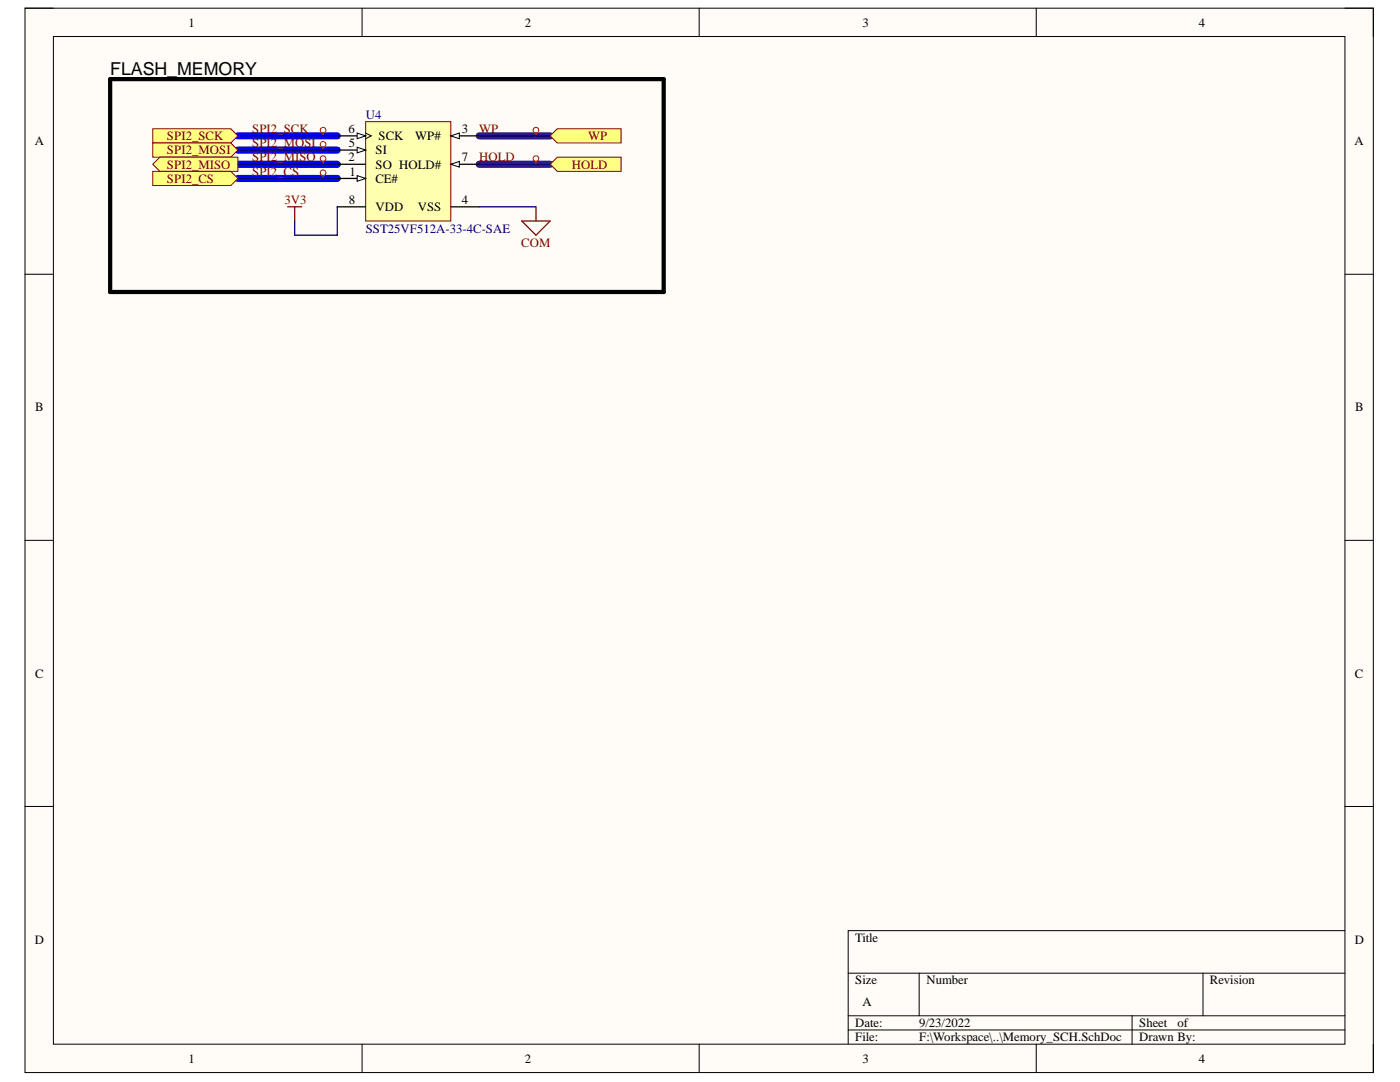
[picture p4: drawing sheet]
<svg xmlns="http://www.w3.org/2000/svg" width="279mm" height="216mm" viewBox="0 0 279 216" stroke-linecap="round" stroke-linejoin="round" font-family="sans-serif">
<defs><g id="words">
<text font-size="3.6" x="22" y="15">FLASH_MEMORY</text>
<g font-size="2.5">
<text x="37.6" y="5.3">1</text>
<text x="104.7" y="5.3">2</text>
<text x="172.1" y="5.3">3</text>
<text x="239.3" y="5.3">4</text>
<text x="6.9" y="29">A</text>
<text x="69.5" y="26.5">6</text>
<text x="69.6" y="29.4">5</text>
<text x="75.5" y="28">SCK</text>
<text x="82.9" y="28">WP#</text>
<text x="92.2" y="26.5">3</text>
<text x="270.3" y="29">A</text>
<text x="69.5" y="32.2">2</text>
<text x="69.8" y="35.1">1</text>
<text x="74.9" y="33.7">SO HOLD#</text>
<text x="74.9" y="30.8">SI</text>
<text x="92.2" y="32.2">7</text>
<text x="69.6" y="40.8">8</text>
<text x="74.9" y="36.4">CE#</text>
<text x="92.2" y="40.8">4</text>
<text x="74.9" y="42.1">VDD</text>
<text x="83.4" y="42.1">VSS</text>
<text x="7" y="82.1">B</text>
<text x="270.5" y="82.1">B</text>
<text x="7" y="135.2">C</text>
<text x="270.4" y="135.2">C</text>
<text x="6.9" y="188.3">D</text>
<text x="170.7" y="188">Title</text>
<text x="270.4" y="188.3">D</text>
<text x="170.7" y="196.4">Size</text>
<text x="184.9" y="196.4">Number</text>
<text x="241.5" y="196.4">Revision</text>
<text x="172.1" y="200.7">A</text>
<text x="170.7" y="205">Date:</text>
<text x="170.7" y="207.8">File:</text>
<text x="183.5" y="205">9/23/2022</text>
<text x="183.5" y="207.8">F:\Workspace\..\Memory_SCH.SchDoc</text>
<text x="227.3" y="205">Sheet</text>
<text x="227.3" y="207.8">Drawn By:</text>
<text x="235" y="205">of</text>
<text x="37.6" y="212.1">1</text>
<text x="104.7" y="212.1">2</text>
<text x="172.1" y="212.1">3</text>
<text x="239.3" y="212.1">4</text>
</g>
<g font-size="2.5" fill="#000080">
<text x="73" y="23.8">U4</text>
<text x="73" y="46.4">SST25VF512A-33-4C-SAE</text>
</g>
<g font-size="2.5" fill="#800000">
<text x="33.3" y="28">SPI2_SCK</text>
<text x="50.3" y="26.5">SPI2_SCK</text>
<text x="50.3" y="29.4">SPI2_MOSI</text>
<text x="95.7" y="26.5">WP</text>
<text x="117.4" y="28">WP</text>
<text x="33.3" y="30.8">SPI2_MOSI</text>
<text x="33.3" y="33.7">SPI2_MISO</text>
<text x="50.3" y="32.2">SPI2_MISO</text>
<text x="50.3" y="35.1">SPI2_CS</text>
<text x="95.7" y="32.2">HOLD</text>
<text x="114.1" y="33.7">HOLD</text>
<text x="33.3" y="36.4">SPI2_CS</text>
<text x="56.8" y="40.8">3V3</text>
<text x="104" y="49.2">COM</text>
</g>
</g></defs>
<path d="M5 1.6h269.1v212.4h-269.1z" fill-rule="evenodd" fill="#fffcf8"/>
<path d="M5 1.6h269.1v212.4h-269.1z" fill="none" stroke="#000" stroke-width=".2"/>
<path d="M10.7 7.3h257.7v201.1h-257.7z" fill-rule="evenodd" fill="#fffcf8"/>
<g fill="none" stroke="#000" stroke-width=".2">
<path d="M5 1.6h5.7M10.7 7.3h257.7v201.1h-257.7zM72.3 1.6v5.7M139.5 1.6v5.7M206.8 1.6v5.7M268.4 1.6h5.7v5.7M5 54.7h5.7M268.4 54.7h5.7M5 107.8h5.7M268.4 107.8h5.7M5 160.9h5.7M268.4 160.9h5.7"/>
<path d="M169.3 194.2h99.1M183.4 194.2v8.5M240.1 194.2v8.5M268.4 185.7h-99.1v22.7M72.3 208.4v5.6M139.5 208.4v5.6M169.3 202.7h99.1M169.3 205.5h99.1M206.8 208.4v5.6M225.9 202.7v5.7M274.1 208.4v5.6"/>
</g>
<path d="M47.5 27.1h19.8M47.5 29.9h19.8M47.5 32.8h19.8M47.5 35.6h19.8" fill="none" stroke="#00f" stroke-width="1.4"/>
<path d="M95.6 27.1h14.2M95.6 32.8h14.2" fill="none" stroke="#351c75" stroke-width="1.4"/>
<path d="M73 24.3h17v19.8h-17z" fill-rule="evenodd" fill="#ffffb0"/>
<path d="M73 24.3h17v19.8h-17z" fill="none" stroke="#800000" stroke-width=".2"/>
<path d="M67.3 35.6h5.7" fill="none" stroke="#000" stroke-width=".25"/>
<path d="M71.3 35l1.7 .6-1.7 .6z" fill="#f8fcff"/>
<path d="M71.3 35l1.7 .6-1.7 .6z" fill="none" stroke="#000" stroke-width=".2"/>
<path d="M67.3 32.8h5.7M90 27.1h5.6" fill="none" stroke="#000" stroke-width=".25"/>
<path d="M90 27.1l1.7-.6v1.2z" fill="#f8fcff"/>
<path d="M90 27.1l1.7-.6v1.2z" fill="none" stroke="#000" stroke-width=".2"/>
<path d="M67.3 29.9h5.7M90 41.3h5.6" fill="none" stroke="#000" stroke-width=".25"/>
<path d="M71.3 29.4l1.7 .5-1.7 .6z" fill="#f8fcff"/>
<path d="M71.3 29.4l1.7 .5-1.7 .6z" fill="none" stroke="#000" stroke-width=".2"/>
<path d="M67.3 27.1h5.7" fill="none" stroke="#000" stroke-width=".25"/>
<path d="M71.3 26.5l1.7 .6-1.7 .6z" fill="#f8fcff"/>
<path d="M71.3 26.5l1.7 .6-1.7 .6zM73 26.5l1.1 .6-1.1 .6" fill="none" stroke="#000" stroke-width=".2"/>
<path d="M90 32.8h5.6" fill="none" stroke="#000" stroke-width=".25"/>
<path d="M90 32.8l1.7-.6v1.1z" fill="#f8fcff"/>
<path d="M90 32.8l1.7-.6v1.1z" fill="none" stroke="#000" stroke-width=".2"/>
<path d="M67.3 41.3h5.7" fill="none" stroke="#000" stroke-width=".25"/>
<path d="M30.5 25.7h15.6l1.4 1.4-1.4 1.4h-15.6z" fill-rule="evenodd" fill="#ffff80"/>
<path d="M30.5 25.7h15.6l1.4 1.4-1.4 1.4h-15.6z" fill="none" stroke="#800000" stroke-width=".2"/>
<path d="M30.5 28.5h15.6l1.4 1.4-1.4 1.5h-15.6z" fill-rule="evenodd" fill="#ffff80"/>
<path d="M30.5 28.5h15.6l1.4 1.4-1.4 1.5h-15.6z" fill="none" stroke="#800000" stroke-width=".2"/>
<path d="M57.4 41.3h2.8M58.8 41.3v2.8M104.1 44.1h5.7l-2.8 2.8zM107 41.3v2.8" fill="none" stroke="#800000" stroke-width=".25"/>
<path d="M109.8 27.1l1.4-1.4h12.8v2.8h-12.8z" fill-rule="evenodd" fill="#ffff80"/>
<path d="M109.8 27.1l1.4-1.4h12.8v2.8h-12.8z" fill="none" stroke="#800000" stroke-width=".2"/>
<path d="M109.8 32.8l1.4-1.4h12.8v2.8h-12.8z" fill-rule="evenodd" fill="#ffff80"/>
<path d="M109.8 32.8l1.4-1.4h12.8v2.8h-12.8z" fill="none" stroke="#800000" stroke-width=".2"/>
<path d="M30.5 32.8l1.4-1.4h15.6v2.8h-15.6z" fill-rule="evenodd" fill="#ffff80"/>
<path d="M30.5 32.8l1.4-1.4h15.6v2.8h-15.6z" fill="none" stroke="#800000" stroke-width=".2"/>
<path d="M30.5 34.2h15.6l1.4 1.4-1.4 1.4h-15.6z" fill-rule="evenodd" fill="#ffff80"/>
<path d="M30.5 34.2h15.6l1.4 1.4-1.4 1.4h-15.6z" fill="none" stroke="#800000" stroke-width=".2"/>
<path d="M22 15.8h110.5v42.5h-110.5z" fill="none" stroke="#000" stroke-width=".84"/>
<g fill="none" stroke="#f00" stroke-width=".2">
<path d="M64.5 26.5v.6M64.5 29.4v.5M64.5 32.2v.6M64.5 35v.6M107 26.5v.6M107 32.2v.6"/>
<circle cx="64.5" cy="31.6" r=".57"/>
<circle cx="64.5" cy="34.5" r=".57"/>
<circle cx="64.5" cy="28.8" r=".57"/>
<circle cx="64.5" cy="26" r=".57"/>
<circle cx="107" cy="31.6" r=".57"/>
<circle cx="107" cy="26" r=".57"/>
</g>
<path d="M47.5 27.1h19.8M47.5 29.9h19.8M47.5 32.8h19.8M47.5 35.6h19.8M95.6 27.1h14.2M95.6 32.8h14.2M67.3 41.3v5.6h-8.5v-2.8M95.6 41.3h11.4" fill="none" stroke="#000080" stroke-width=".25"/>
<use href="#words"/>
</svg>
